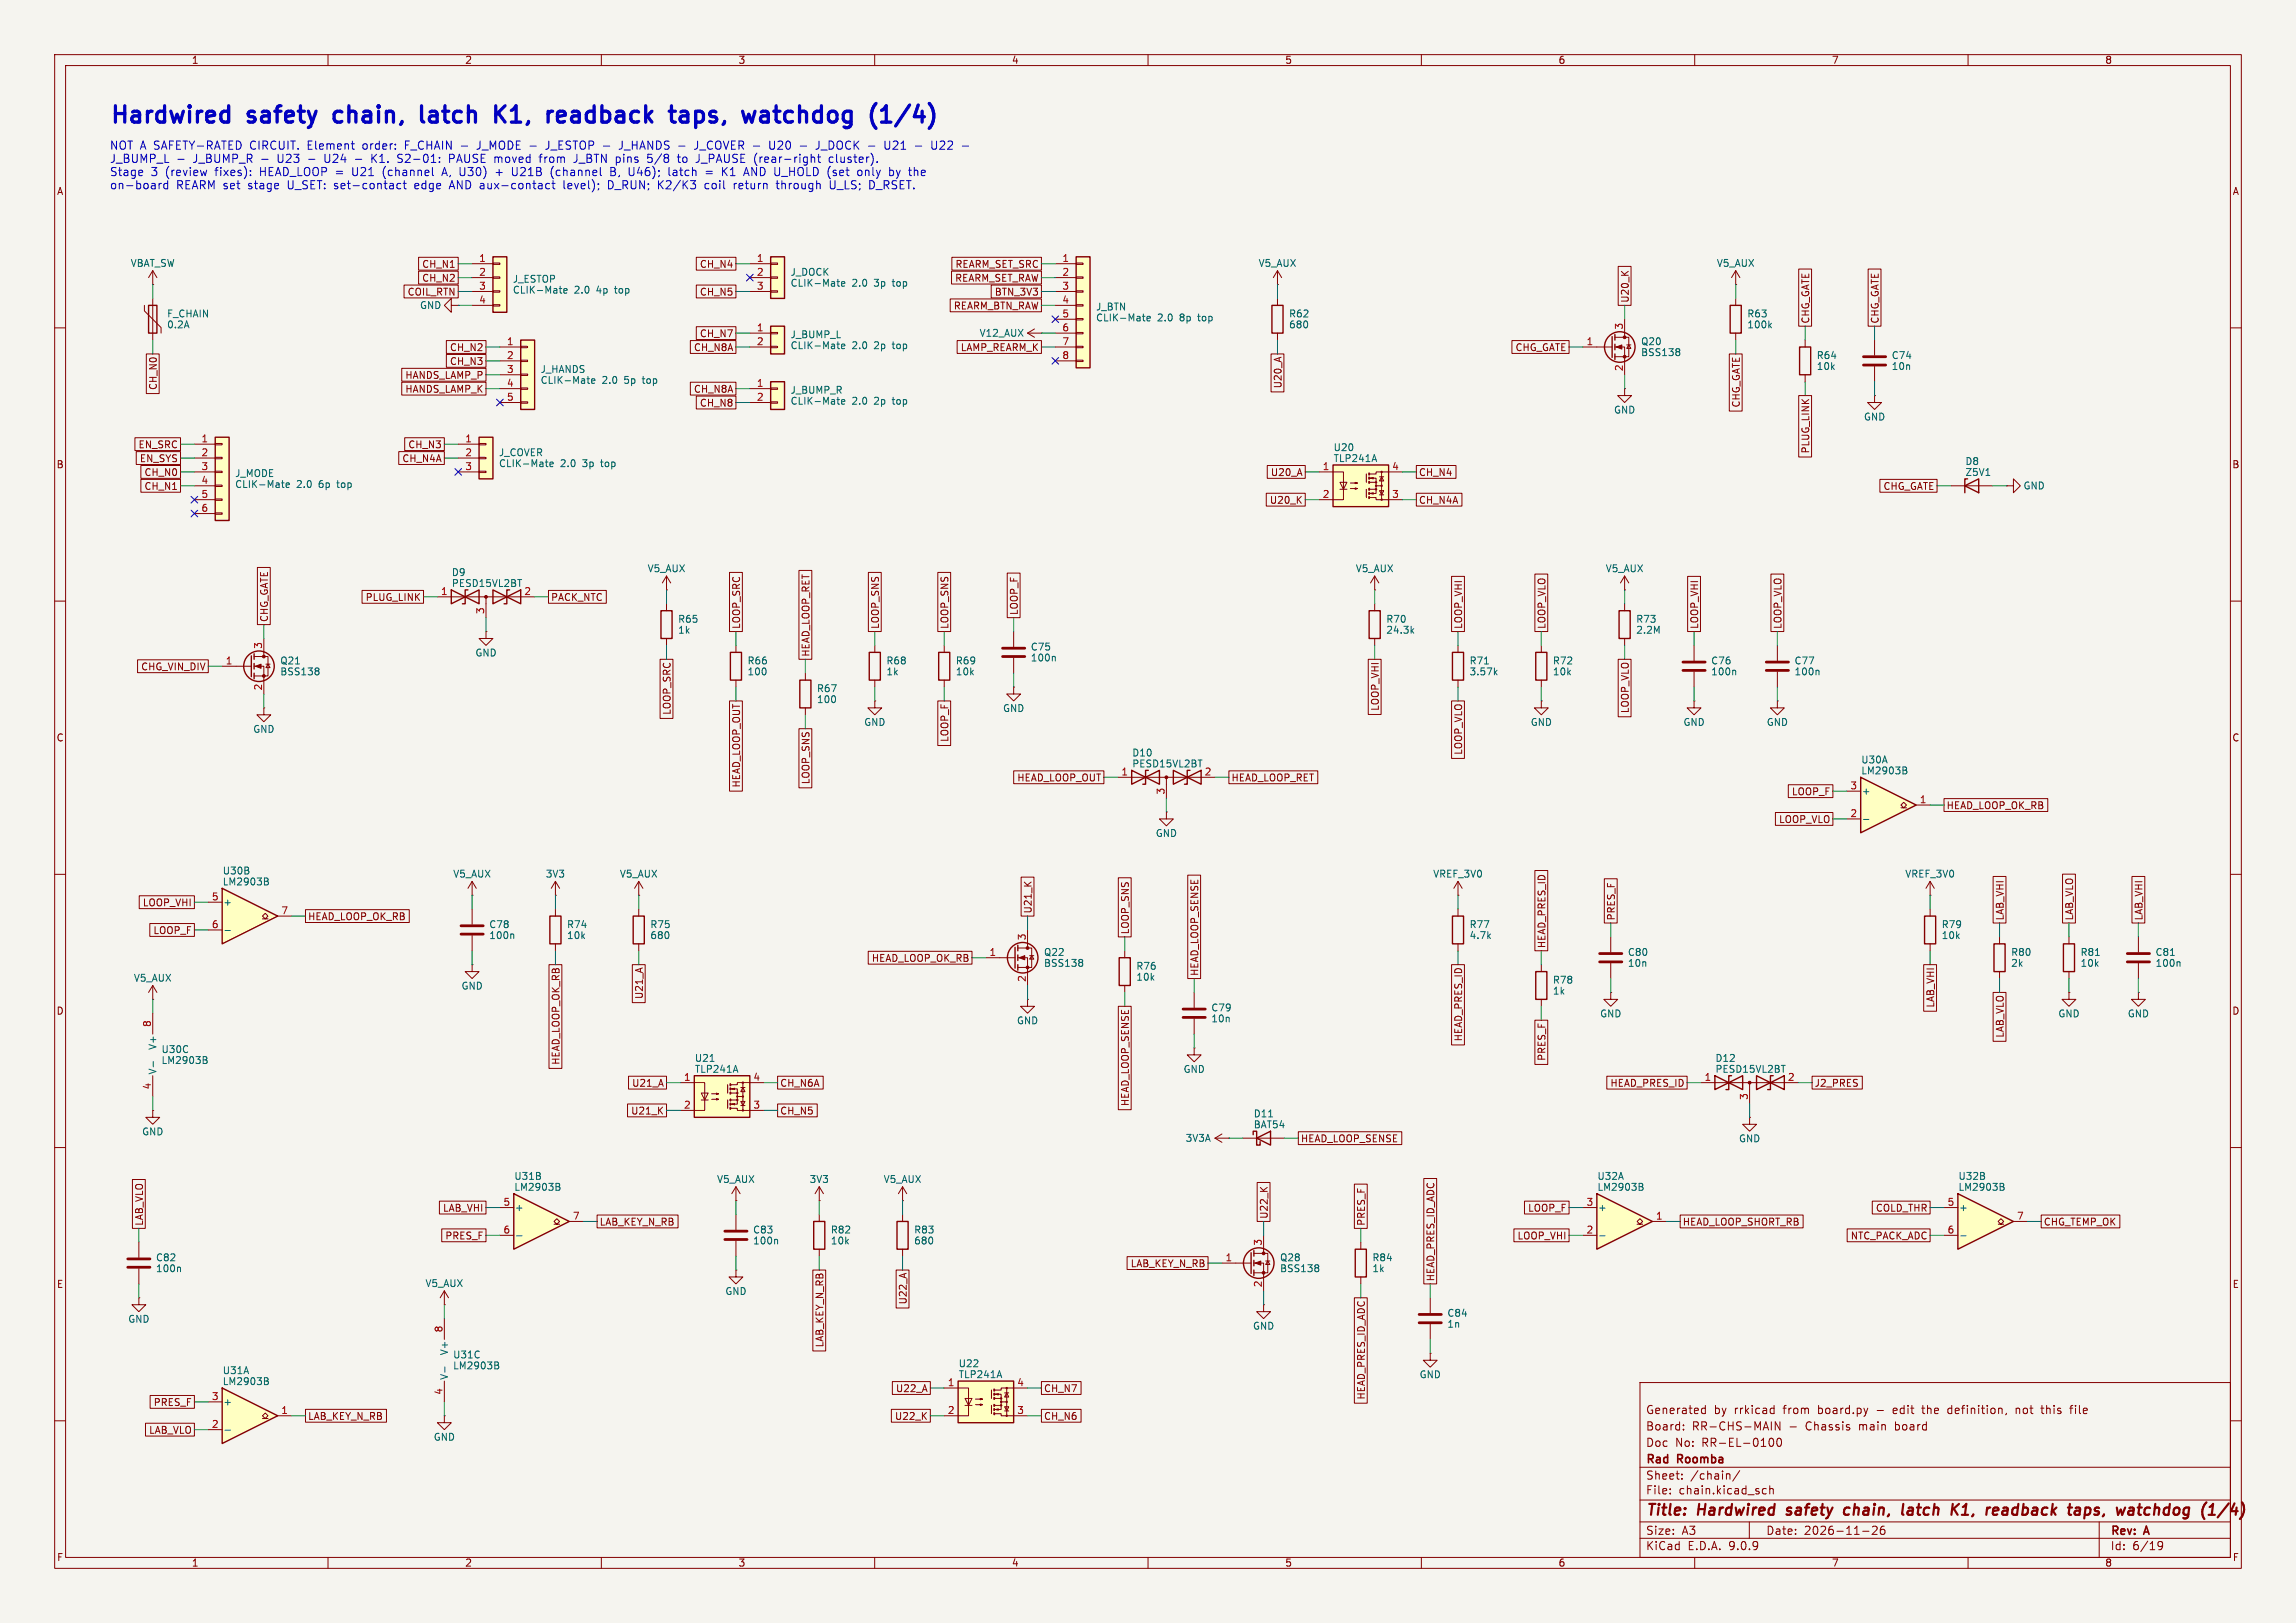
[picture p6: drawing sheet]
<svg xmlns="http://www.w3.org/2000/svg" width="420mm" height="297mm" viewBox="0 0 420 297" stroke-linecap="round" stroke-linejoin="round" font-family="sans-serif">
<defs><g id="words">
<g font-size="4.2" fill="#0000c2">
<text x="20" y="22.8">Hardwired</text>
<text x="45.6" y="22.8">safety</text>
<text x="62.5" y="22.8">chain,</text>
<text x="79.6" y="22.8">latch</text>
<text x="94.4" y="22.8">K1,</text>
<text x="105.1" y="22.8">readback</text>
<text x="128.9" y="22.8">taps,</text>
<text x="143.4" y="22.8">watchdog</text>
<text x="167.9" y="22.8">(1/4)</text>
</g>
<g font-size="2.8" fill="#840000">
<text x="301" y="277.9">Title:</text>
<text x="310.6" y="277.9">Hardwired</text>
<text x="327.7" y="277.9">safety</text>
<text x="339" y="277.9">chain,</text>
<text x="350.4" y="277.9">latch</text>
<text x="360.2" y="277.9">K1,</text>
<text x="367.4" y="277.9">readback</text>
<text x="383.3" y="277.9">taps,</text>
<text x="392.9" y="277.9">watchdog</text>
<text x="409.2" y="277.9">(1/4)</text>
</g>
<g font-size="2.1" fill="#0000c2">
<text x="20" y="27.7">NOT A SAFETY-RATED</text>
<text x="45.9" y="27.7">CIRCUIT.</text>
<text x="56.6" y="27.7">Element</text>
<text x="66.8" y="27.7">order:</text>
<text x="74.7" y="27.7">F_CHAIN -</text>
<text x="88.2" y="27.7">J_MODE -</text>
<text x="101.1" y="27.7">J_ESTOP -</text>
<text x="114.8" y="27.7">J_HANDS -</text>
<text x="128.9" y="27.7">J_COVER -</text>
<text x="142.9" y="27.7">U20</text>
<text x="148.6" y="27.7">-</text>
<text x="151.8" y="27.7">J_DOCK -</text>
<text x="164.6" y="27.7">U21</text>
<text x="170.3" y="27.7">-</text>
<text x="173.5" y="27.7">U22</text>
<text x="20" y="30.1">J_BUMP_L</text>
<text x="20" y="32.5">Stage</text>
<text x="20" y="35">on-board</text>
<text x="27.6" y="32.5">3</text>
<text x="30.3" y="32.5">(review</text>
<text x="32.2" y="35">REARM set</text>
<text x="35.4" y="30.1">J_BUMP_R</text>
<text x="39.5" y="32.5">fixes):</text>
<text x="45.5" y="35">stage</text>
<text x="47.8" y="32.5">HEAD_LOOP =</text>
<text x="47.9" y="30.1">-</text>
<text x="51.1" y="30.1">U23</text>
<text x="52.9" y="35">U_SET: set-contact</text>
<text x="56.8" y="30.1">-</text>
<text x="59.9" y="30.1">U24</text>
<text x="65" y="32.5">U21</text>
<text x="68.8" y="30.1">K1.</text>
<text x="70.7" y="32.5">(channel</text>
<text x="73.8" y="30.1">S2-01:</text>
<text x="76.4" y="35">edge</text>
<text x="81.8" y="32.5">A, U30)</text>
<text x="83" y="35">AND aux-contact</text>
<text x="83.4" y="30.1">PAUSE moved</text>
<text x="91.9" y="32.5">+</text>
<text x="95" y="32.5">U21B</text>
<text x="100.2" y="30.1">from</text>
<text x="102.2" y="32.5">(channel</text>
<text x="104.1" y="35">level);</text>
<text x="106.7" y="30.1">J_BTN pins</text>
<text x="112.4" y="35">D_RUN;</text>
<text x="113.3" y="32.5">B,</text>
<text x="116.8" y="32.5">U46);</text>
<text x="120.4" y="30.1">5/8</text>
<text x="121.7" y="35">K2/K3</text>
<text x="124.3" y="32.5">latch</text>
<text x="126.2" y="30.1">to</text>
<text x="129.7" y="30.1">J_PAUSE (rear-right</text>
<text x="130.5" y="35">coil</text>
<text x="131.2" y="32.5">=</text>
<text x="134.4" y="32.5">K1</text>
<text x="135.9" y="35">return</text>
<text x="138.6" y="32.5">AND U_HOLD (set</text>
<text x="143.9" y="35">through</text>
<text x="153.8" y="35">U_LS;</text>
<text x="154.3" y="30.1">cluster).</text>
<text x="159.8" y="32.5">only</text>
<text x="161.2" y="35">D_RSET.</text>
<text x="165.7" y="32.5">by</text>
</g>
<g font-size="2.1" fill="#840000">
<text x="301" y="262">Board:</text>
<text x="301" y="259">Generated</text>
<text x="309.5" y="262">RR-CHS-MAIN</text>
<text x="313.5" y="259">by</text>
<text x="317.3" y="259">rrkicad</text>
<text x="326.4" y="259">from</text>
<text x="327.3" y="262">-</text>
<text x="330.5" y="262">Chassis</text>
<text x="332.8" y="259">board.py</text>
<text x="340.3" y="262">main</text>
<text x="346.9" y="259">edit</text>
<text x="347.1" y="262">board</text>
<text x="352.4" y="259">the</text>
<text x="357.2" y="259">definition,</text>
<text x="369.8" y="259">not</text>
<text x="374.6" y="259">this</text>
<text x="380.1" y="259">file</text>
<text x="301" y="268.2">Rad</text>
<text x="301" y="265">Doc</text>
<text x="306.4" y="265">No:</text>
<text x="306.9" y="268.2">Roomba</text>
<text x="311.4" y="265">RR-EL-0100</text>
<text x="301" y="273.7">File:</text>
<text x="301" y="271">Sheet:</text>
<text x="307.1" y="273.7">chain.kicad_sch</text>
<text x="309.2" y="271">/chain/</text>
<text x="301" y="281.1">Size:</text>
<text x="307.6" y="281.1">A3</text>
<text x="323" y="281.1">Date:</text>
<text x="330" y="281.1">2026-11-26</text>
<text x="386" y="281.3">Rev:</text>
<text x="392.4" y="281.3">A</text>
<text x="301" y="283.9">KiCad</text>
<text x="308.7" y="283.9">E.D.A.</text>
<text x="316.3" y="283.9">9.0.9</text>
<text x="386" y="283.9">Id:</text>
<text x="390.1" y="283.9">6/19</text>
</g>
<g font-size="1.8" fill="#840000">
<text x="35" y="11.9">1</text>
<text x="85" y="11.9">2</text>
<text x="135" y="11.9">3</text>
<text x="185" y="11.9">4</text>
<text x="235" y="11.9">5</text>
<text x="285" y="11.9">6</text>
<text x="335" y="11.9">7</text>
<text x="385" y="11.9">8</text>
<text x="10.3" y="35.9">A</text>
<text x="408.3" y="35.9">A</text>
<text x="77.1" y="49.2">CH_N1</text>
<text x="77.1" y="51.8">CH_N2</text>
<text x="127.9" y="49.2">CH_N4</text>
<text x="174.6" y="51.8">REARM_SET_RAW</text>
<text x="174.7" y="49.2">REARM_SET_SRC</text>
<text x="74.5" y="54.3">COIL_RTN</text>
<text x="127.9" y="54.3">CH_N5</text>
<text x="174.4" y="56.8">REARM_BTN_RAW</text>
<text x="181.9" y="54.3">BTN_3V3</text>
<text x="298.1" y="55.5" transform="rotate(-90 298.1 55.5)">U20_K</text>
<text x="331.2" y="59.3" transform="rotate(-90 331.2 59.3)">CHG_GATE</text>
<text x="343.9" y="59.3" transform="rotate(-90 343.9 59.3)">CHG_GATE</text>
<text x="82.2" y="64.5">CH_N2</text>
<text x="126.8" y="64.5">CH_N8A</text>
<text x="127.9" y="61.9">CH_N7</text>
<text x="175.6" y="64.5">LAMP_REARM_K</text>
<text x="277.1" y="64.5">CHG_GATE</text>
<text x="28.9" y="71.5" transform="rotate(-90 28.9 71.5)">CH_N0</text>
<text x="74" y="69.5">HANDS_LAMP_P</text>
<text x="82.2" y="67">CH_N3</text>
<text x="234.6" y="71.2" transform="rotate(-90 234.6 71.2)">U20_A</text>
<text x="74" y="72.1">HANDS_LAMP_K</text>
<text x="126.8" y="72.1">CH_N8A</text>
<text x="127.9" y="74.6">CH_N8</text>
<text x="318.5" y="74.7" transform="rotate(-90 318.5 74.7)">CHG_GATE</text>
<text x="25.2" y="82.2">EN_SRC</text>
<text x="74.6" y="82.2">CH_N3</text>
<text x="331.2" y="83.1" transform="rotate(-90 331.2 83.1)">PLUG_LINK</text>
<text x="10.3" y="85.9">B</text>
<text x="25.5" y="84.8">EN_SYS</text>
<text x="26.3" y="87.3">CH_N0</text>
<text x="26.3" y="89.9">CH_N1</text>
<text x="73.5" y="84.8">CH_N4A</text>
<text x="232.4" y="87.3">U20_A</text>
<text x="259.5" y="87.3">CH_N4</text>
<text x="344.4" y="89.9">CHG_GATE</text>
<text x="408.2" y="85.9">B</text>
<text x="232.2" y="92.4">U20_K</text>
<text x="259.5" y="92.4">CH_N4A</text>
<text x="49.2" y="113.9" transform="rotate(-90 49.2 113.9)">CHG_GATE</text>
<text x="66.8" y="110.2">PLUG_LINK</text>
<text x="100.7" y="110.2">PACK_NTC</text>
<text x="186.4" y="112.6" transform="rotate(-90 186.4 112.6)">LOOP_F</text>
<text x="135.6" y="115.2" transform="rotate(-90 135.6 115.2)">LOOP_SRC</text>
<text x="161" y="115.2" transform="rotate(-90 161 115.2)">LOOP_SNS</text>
<text x="173.7" y="115.2" transform="rotate(-90 173.7 115.2)">LOOP_SNS</text>
<text x="267.7" y="115.2" transform="rotate(-90 267.7 115.2)">LOOP_VHI</text>
<text x="282.9" y="115.2" transform="rotate(-90 282.9 115.2)">LOOP_VLO</text>
<text x="310.8" y="115.2" transform="rotate(-90 310.8 115.2)">LOOP_VHI</text>
<text x="326.1" y="115.2" transform="rotate(-90 326.1 115.2)">LOOP_VLO</text>
<text x="25.7" y="122.9">CHG_VIN_DIV</text>
<text x="148.3" y="120.3" transform="rotate(-90 148.3 120.3)">HEAD_LOOP_RET</text>
<text x="122.9" y="130.9" transform="rotate(-90 122.9 130.9)">LOOP_SRC</text>
<text x="252.4" y="130.2" transform="rotate(-90 252.4 130.2)">LOOP_VHI</text>
<text x="298.1" y="130.6" transform="rotate(-90 298.1 130.6)">LOOP_VLO</text>
<text x="10.3" y="135.9">C</text>
<text x="173.7" y="135.9" transform="rotate(-90 173.7 135.9)">LOOP_F</text>
<text x="408.2" y="135.9">C</text>
<text x="148.3" y="143.6" transform="rotate(-90 148.3 143.6)">LOOP_SNS</text>
<text x="186" y="143.2">HEAD_LOOP_OUT</text>
<text x="225.2" y="143.2">HEAD_LOOP_RET</text>
<text x="267.7" y="138.2" transform="rotate(-90 267.7 138.2)">LOOP_VLO</text>
<text x="135.6" y="144.2" transform="rotate(-90 135.6 144.2)">HEAD_LOOP_OUT</text>
<text x="327.7" y="145.7">LOOP_F</text>
<text x="356" y="148.3">HEAD_LOOP_OK_RB</text>
<text x="325.3" y="150.8">LOOP_VLO</text>
<text x="26" y="166.1">LOOP_VHI</text>
<text x="188.9" y="167.3" transform="rotate(-90 188.9 167.3)">U21_K</text>
<text x="28" y="171.1">LOOP_F</text>
<text x="56.3" y="168.6">HEAD_LOOP_OK_RB</text>
<text x="206.7" y="171.1" transform="rotate(-90 206.7 171.1)">LOOP_SNS</text>
<text x="282.9" y="173.6" transform="rotate(-90 282.9 173.6)">HEAD_PRES_ID</text>
<text x="295.6" y="168.5" transform="rotate(-90 295.6 168.5)">PRES_F</text>
<text x="366.7" y="168.5" transform="rotate(-90 366.7 168.5)">LAB_VHI</text>
<text x="379.4" y="168.5" transform="rotate(-90 379.4 168.5)">LAB_VLO</text>
<text x="392.1" y="168.5" transform="rotate(-90 392.1 168.5)">LAB_VHI</text>
<text x="159.4" y="176.2">HEAD_LOOP_OK_RB</text>
<text x="219.4" y="178.7" transform="rotate(-90 219.4 178.7)">HEAD_LOOP_SENSE</text>
<text x="10.3" y="185.9">D</text>
<text x="117.8" y="182.9" transform="rotate(-90 117.8 182.9)">U21_A</text>
<text x="354" y="184.5" transform="rotate(-90 354 184.5)">LAB_VHI</text>
<text x="408.2" y="185.9">D</text>
<text x="267.7" y="190.7" transform="rotate(-90 267.7 190.7)">HEAD_PRES_ID</text>
<text x="366.7" y="190" transform="rotate(-90 366.7 190)">LAB_VLO</text>
<text x="102.6" y="195" transform="rotate(-90 102.6 195)">HEAD_LOOP_OK_RB</text>
<text x="282.9" y="194.2" transform="rotate(-90 282.9 194.2)">PRES_F</text>
<text x="115.5" y="199.1">U21_A</text>
<text x="142.6" y="199.1">CH_N6A</text>
<text x="206.7" y="202.5" transform="rotate(-90 206.7 202.5)">HEAD_LOOP_SENSE</text>
<text x="294.5" y="199.1">HEAD_PRES_ID</text>
<text x="331.9" y="199.1">J2_PRES</text>
<text x="115.3" y="204.2">U21_K</text>
<text x="142.6" y="204.2">CH_N5</text>
<text x="237.9" y="209.2">HEAD_LOOP_SENSE</text>
<text x="80.9" y="221.9">LAB_VHI</text>
<text x="279.4" y="221.9">LOOP_F</text>
<text x="343" y="221.9">COLD_THR</text>
<text x="26.4" y="224.4" transform="rotate(-90 26.4 224.4)">LAB_VLO</text>
<text x="81.4" y="227">PRES_F</text>
<text x="109.6" y="224.5">LAB_KEY_N_RB</text>
<text x="232.1" y="223.1" transform="rotate(-90 232.1 223.1)">U22_K</text>
<text x="249.9" y="224.4" transform="rotate(-90 249.9 224.4)">PRES_F</text>
<text x="277.5" y="227">LOOP_VHI</text>
<text x="307.7" y="224.5">HEAD_LOOP_SHORT_RB</text>
<text x="338.4" y="227">NTC_PACK_ADC</text>
<text x="373.8" y="224.5">CHG_TEMP_OK</text>
<text x="206.7" y="232.1">LAB_KEY_N_RB</text>
<text x="10.3" y="235.9">E</text>
<text x="166.1" y="238.8" transform="rotate(-90 166.1 238.8)">U22_A</text>
<text x="262.6" y="234.6" transform="rotate(-90 262.6 234.6)">HEAD_PRES_ID_ADC</text>
<text x="408.3" y="235.9">E</text>
<text x="150.8" y="246.7" transform="rotate(-90 150.8 246.7)">LAB_KEY_N_RB</text>
<text x="28" y="257.5">PRES_F</text>
<text x="163.8" y="255">U22_A</text>
<text x="190.9" y="255">CH_N7</text>
<text x="249.9" y="256.2" transform="rotate(-90 249.9 256.2)">HEAD_PRES_ID_ADC</text>
<text x="27.2" y="262.6">LAB_VLO</text>
<text x="56.3" y="260">LAB_KEY_N_RB</text>
<text x="163.6" y="260">U22_K</text>
<text x="190.9" y="260">CH_N6</text>
<text x="10.3" y="285.9">F</text>
<text x="35" y="286.9">1</text>
<text x="85" y="286.9">2</text>
<text x="135" y="286.9">3</text>
<text x="185" y="286.9">4</text>
<text x="235" y="286.9">5</text>
<text x="285" y="286.9">6</text>
<text x="335" y="286.9">7</text>
<text x="385" y="286.9">8</text>
<text x="408.3" y="285.9">F</text>
</g>
<g font-size="1.8" fill="#006464">
<text x="23.8" y="49">VBAT_SW</text>
<text x="93.7" y="51.9">J_ESTOP</text>
<text x="93.7" y="53.9">CLIK-Mate</text>
<text x="105.1" y="53.9">2.0</text>
<text x="109.2" y="53.9">4p</text>
<text x="112.8" y="53.9">top</text>
<text x="144.5" y="50.7">J_DOCK</text>
<text x="144.5" y="52.7">CLIK-Mate</text>
<text x="155.9" y="52.7">2.0</text>
<text x="160" y="52.7">3p</text>
<text x="163.6" y="52.7">top</text>
<text x="230.1" y="49">V5_AUX</text>
<text x="314" y="49">V5_AUX</text>
<text x="30.5" y="58.3">F_CHAIN</text>
<text x="76.7" y="56.7">GND</text>
<text x="200.4" y="57">J_BTN</text>
<text x="200.4" y="59">CLIK-Mate</text>
<text x="211.7" y="59">2.0</text>
<text x="215.9" y="59">8p</text>
<text x="219.5" y="59">top</text>
<text x="235.7" y="58.3">R62</text>
<text x="319.5" y="58.3">R63</text>
<text x="30.5" y="60.3">0.2A</text>
<text x="144.5" y="62.1">J_BUMP_L</text>
<text x="144.5" y="64.1">CLIK-Mate</text>
<text x="155.9" y="64.1">2.0</text>
<text x="160" y="64.1">2p</text>
<text x="163.6" y="64.1">top</text>
<text x="179.1" y="61.8">V12_AUX</text>
<text x="235.7" y="60.3">680</text>
<text x="300.1" y="63.4">Q20</text>
<text x="300.1" y="65.4">BSS138</text>
<text x="319.5" y="60.3">100k</text>
<text x="332.2" y="65.9">R64</text>
<text x="345.9" y="65.9">C74</text>
<text x="98.8" y="68.4">J_HANDS</text>
<text x="98.8" y="70.4">CLIK-Mate</text>
<text x="110.1" y="70.4">2.0</text>
<text x="114.3" y="70.4">5p</text>
<text x="117.9" y="70.4">top</text>
<text x="332.2" y="67.9">10k</text>
<text x="345.9" y="67.9">10n</text>
<text x="144.5" y="72.3">J_BUMP_R</text>
<text x="144.5" y="74.3">CLIK-Mate</text>
<text x="155.9" y="74.3">2.0</text>
<text x="160" y="74.3">2p</text>
<text x="163.6" y="74.3">top</text>
<text x="295.1" y="75.9">GND</text>
<text x="340.9" y="77.2">GND</text>
<text x="91.2" y="83.7">J_COVER</text>
<text x="243.8" y="82.8">U20</text>
<text x="42.9" y="87.5">J_MODE</text>
<text x="42.9" y="89.5">CLIK-Mate</text>
<text x="54.3" y="89.5">2.0</text>
<text x="58.4" y="89.5">6p</text>
<text x="62" y="89.5">top</text>
<text x="91.2" y="85.7">CLIK-Mate</text>
<text x="102.5" y="85.7">2.0</text>
<text x="106.7" y="85.7">3p</text>
<text x="110.2" y="85.7">top</text>
<text x="243.8" y="84.8">TLP241A</text>
<text x="359.4" y="85.3">D8</text>
<text x="359.4" y="87.3">Z5V1</text>
<text x="370" y="89.8">GND</text>
<text x="82.6" y="105.6">D9</text>
<text x="82.6" y="107.6">PESD15VL2BT</text>
<text x="118.4" y="104.9">V5_AUX</text>
<text x="247.9" y="104.9">V5_AUX</text>
<text x="293.6" y="104.9">V5_AUX</text>
<text x="123.9" y="114.2">R65</text>
<text x="123.9" y="116.2">1k</text>
<text x="188.5" y="119.2">C75</text>
<text x="253.5" y="114.2">R70</text>
<text x="253.5" y="116.2">24.3k</text>
<text x="299.2" y="114.2">R73</text>
<text x="299.2" y="116.2">2.2M</text>
<text x="51.2" y="121.8">Q21</text>
<text x="51.2" y="123.8">BSS138</text>
<text x="86.9" y="120.3">GND</text>
<text x="136.6" y="123.8">100</text>
<text x="136.6" y="121.8">R66</text>
<text x="162" y="121.8">R68</text>
<text x="162" y="123.8">1k</text>
<text x="174.7" y="123.8">10k</text>
<text x="174.7" y="121.8">R69</text>
<text x="188.5" y="121.2">100n</text>
<text x="268.7" y="121.8">R71</text>
<text x="268.7" y="123.8">3.57k</text>
<text x="284" y="123.8">10k</text>
<text x="284" y="121.8">R72</text>
<text x="312.9" y="123.8">100n</text>
<text x="312.9" y="121.8">C76</text>
<text x="328.2" y="123.8">100n</text>
<text x="328.2" y="121.8">C77</text>
<text x="149.3" y="128.9">100</text>
<text x="149.3" y="126.9">R67</text>
<text x="183.4" y="130.5">GND</text>
<text x="46.2" y="134.3">GND</text>
<text x="158" y="133">GND</text>
<text x="279.9" y="133">GND</text>
<text x="307.8" y="133">GND</text>
<text x="323.1" y="133">GND</text>
<text x="207" y="140.6">PESD15VL2BT</text>
<text x="207" y="138.6">D10</text>
<text x="340.4" y="139.9">U30A</text>
<text x="340.4" y="141.9">LM2903B</text>
<text x="340.5" y="145.6">+</text>
<text x="211.3" y="153.4">GND</text>
<text x="40.6" y="160.2">U30B</text>
<text x="82.8" y="160.8">V5_AUX</text>
<text x="99.7" y="160.8">3V3</text>
<text x="113.3" y="160.8">V5_AUX</text>
<text x="262.1" y="160.8">VREF_3V0</text>
<text x="348.4" y="160.8">VREF_3V0</text>
<text x="40.6" y="162.2">LM2903B</text>
<text x="40.8" y="166">+</text>
<text x="89.4" y="172">100n</text>
<text x="89.4" y="170">C78</text>
<text x="103.6" y="172">10k</text>
<text x="103.6" y="170">R74</text>
<text x="118.9" y="172">680</text>
<text x="118.9" y="170">R75</text>
<text x="268.7" y="172">4.7k</text>
<text x="268.7" y="170">R77</text>
<text x="355.1" y="172">10k</text>
<text x="355.1" y="170">R79</text>
<text x="24.4" y="179.8">V5_AUX</text>
<text x="190.9" y="175.1">Q22</text>
<text x="190.9" y="177.1">BSS138</text>
<text x="207.8" y="179.7">10k</text>
<text x="207.8" y="177.7">R76</text>
<text x="297.7" y="175.1">C80</text>
<text x="297.7" y="177.1">10n</text>
<text x="367.8" y="175.1">R80</text>
<text x="367.8" y="177.1">2k</text>
<text x="380.5" y="177.1">10k</text>
<text x="380.5" y="175.1">R81</text>
<text x="394.2" y="177.1">100n</text>
<text x="394.2" y="175.1">C81</text>
<text x="84.3" y="181.3">GND</text>
<text x="221.5" y="185.3">C79</text>
<text x="284" y="180.2">R78</text>
<text x="284" y="182.2">1k</text>
<text x="185.9" y="187.6">GND</text>
<text x="221.5" y="187.3">10n</text>
<text x="292.6" y="186.4">GND</text>
<text x="376.4" y="186.4">GND</text>
<text x="389.1" y="186.4">GND</text>
<text x="28.8" y="196.7" transform="rotate(-90 28.8 196.7)">V-</text>
<text x="28.8" y="192.2" transform="rotate(-90 28.8 192.2)">V+</text>
<text x="29.4" y="192.9">U30C</text>
<text x="29.4" y="194.9">LM2903B</text>
<text x="127" y="194.5">U21</text>
<text x="127" y="196.5">TLP241A</text>
<text x="216.4" y="196.5">GND</text>
<text x="313.7" y="196.5">PESD15VL2BT</text>
<text x="313.7" y="194.5">D12</text>
<text x="25.9" y="208">GND</text>
<text x="216.8" y="209.1">3V3A</text>
<text x="229.2" y="204.7">D11</text>
<text x="229.2" y="206.7">BAT54</text>
<text x="318" y="209.2">GND</text>
<text x="94" y="216.1">U31B</text>
<text x="94" y="218.1">LM2903B</text>
<text x="94.1" y="221.8">+</text>
<text x="131.1" y="216.7">V5_AUX</text>
<text x="148" y="216.7">3V3</text>
<text x="161.6" y="216.7">V5_AUX</text>
<text x="292.1" y="216.1">U32A</text>
<text x="292.1" y="218.1">LM2903B</text>
<text x="292.2" y="221.8">+</text>
<text x="358.1" y="216.1">U32B</text>
<text x="358.1" y="218.1">LM2903B</text>
<text x="358.3" y="221.8">+</text>
<text x="137.7" y="227.9">100n</text>
<text x="137.7" y="225.9">C83</text>
<text x="151.9" y="227.9">10k</text>
<text x="151.9" y="225.9">R82</text>
<text x="167.1" y="227.9">680</text>
<text x="167.1" y="225.9">R83</text>
<text x="28.4" y="233">100n</text>
<text x="28.4" y="231">C82</text>
<text x="234.1" y="231">Q28</text>
<text x="234.1" y="233">BSS138</text>
<text x="250.9" y="231">R84</text>
<text x="250.9" y="233">1k</text>
<text x="77.7" y="235.7">V5_AUX</text>
<text x="132.6" y="237.2">GND</text>
<text x="23.4" y="242.3">GND</text>
<text x="229.1" y="243.5">GND</text>
<text x="264.7" y="243.2">1n</text>
<text x="264.7" y="241.2">C84</text>
<text x="40.6" y="251.7">U31A</text>
<text x="82.1" y="248.1" transform="rotate(-90 82.1 248.1)">V+</text>
<text x="82.8" y="248.8">U31C</text>
<text x="82.8" y="250.8">LM2903B</text>
<text x="175.3" y="250.4">U22</text>
<text x="40.6" y="253.7">LM2903B</text>
<text x="40.8" y="257.4">+</text>
<text x="82.1" y="252.6" transform="rotate(-90 82.1 252.6)">V-</text>
<text x="175.3" y="252.4">TLP241A</text>
<text x="259.6" y="252.4">GND</text>
<text x="79.2" y="263.8">GND</text>
</g>
<g font-size="1.8" fill="#a90000">
<text x="87.6" y="48">1</text>
<text x="87.6" y="50.5">2</text>
<text x="87.6" y="53.1">3</text>
<text x="138.4" y="48">1</text>
<text x="138.4" y="50.5">2</text>
<text x="138.4" y="53.1">3</text>
<text x="194.2" y="48">1</text>
<text x="194.2" y="50.5">2</text>
<text x="194.2" y="53.1">3</text>
<text x="87.6" y="55.6">4</text>
<text x="194.2" y="55.6">4</text>
<text x="194.2" y="58.2">5</text>
<text x="92.6" y="63.2">1</text>
<text x="92.6" y="65.8">2</text>
<text x="138.4" y="60.7">1</text>
<text x="138.4" y="63.2">2</text>
<text x="194.2" y="60.7">6</text>
<text x="194.2" y="63.2">7</text>
<text x="194.2" y="65.8">8</text>
<text x="290.1" y="63.2">1</text>
<text x="296.9" y="60.4" transform="rotate(-90 296.9 60.4)">3</text>
<text x="92.6" y="68.3">3</text>
<text x="92.6" y="70.9">4</text>
<text x="138.4" y="70.9">1</text>
<text x="296.9" y="68" transform="rotate(-90 296.9 68)">2</text>
<text x="92.6" y="73.4">5</text>
<text x="138.4" y="73.4">2</text>
<text x="36.8" y="81">1</text>
<text x="36.8" y="83.6">2</text>
<text x="85" y="81">1</text>
<text x="85" y="83.6">2</text>
<text x="36.8" y="86.1">3</text>
<text x="36.8" y="88.6">4</text>
<text x="85" y="86.1">3</text>
<text x="241.9" y="86.1">1</text>
<text x="254.6" y="86.1">4</text>
<text x="36.8" y="91.2">5</text>
<text x="36.8" y="93.7">6</text>
<text x="241.9" y="91.2">2</text>
<text x="254.6" y="91.2">3</text>
<text x="80.6" y="109">1</text>
<text x="88.6" y="112.5" transform="rotate(-90 88.6 112.5)">3</text>
<text x="95.8" y="109">2</text>
<text x="48" y="118.8" transform="rotate(-90 48 118.8)">3</text>
<text x="41.2" y="121.7">1</text>
<text x="48" y="126.4" transform="rotate(-90 48 126.4)">2</text>
<text x="205" y="142">1</text>
<text x="220.3" y="142">2</text>
<text x="213.1" y="145.5" transform="rotate(-90 213.1 145.5)">3</text>
<text x="338.4" y="144.5">3</text>
<text x="338.4" y="149.6">2</text>
<text x="351.1" y="147.1">1</text>
<text x="38.7" y="164.8">5</text>
<text x="51.4" y="167.4">7</text>
<text x="38.7" y="169.9">6</text>
<text x="187.7" y="172.2" transform="rotate(-90 187.7 172.2)">3</text>
<text x="180.9" y="175">1</text>
<text x="187.7" y="179.8" transform="rotate(-90 187.7 179.8)">2</text>
<text x="27.7" y="188" transform="rotate(-90 27.7 188)">8</text>
<text x="125" y="197.9">1</text>
<text x="137.7" y="197.9">4</text>
<text x="311.7" y="197.9">1</text>
<text x="327" y="197.9">2</text>
<text x="27.7" y="199.5" transform="rotate(-90 27.7 199.5)">4</text>
<text x="125" y="202.9">2</text>
<text x="137.7" y="202.9">3</text>
<text x="319.8" y="201.4" transform="rotate(-90 319.8 201.4)">3</text>
<text x="92" y="220.7">5</text>
<text x="290.1" y="220.7">3</text>
<text x="356.2" y="220.7">5</text>
<text x="92" y="225.8">6</text>
<text x="104.7" y="223.3">7</text>
<text x="290.1" y="225.8">2</text>
<text x="302.8" y="223.3">1</text>
<text x="356.2" y="225.8">6</text>
<text x="368.9" y="223.3">7</text>
<text x="224.1" y="230.9">1</text>
<text x="230.9" y="228" transform="rotate(-90 230.9 228)">3</text>
<text x="230.9" y="235.7" transform="rotate(-90 230.9 235.7)">2</text>
<text x="81" y="243.9" transform="rotate(-90 81 243.9)">8</text>
<text x="38.7" y="256.3">3</text>
<text x="81" y="255.3" transform="rotate(-90 81 255.3)">4</text>
<text x="173.3" y="253.7">1</text>
<text x="186" y="253.7">4</text>
<text x="38.7" y="261.4">2</text>
<text x="51.4" y="258.8">1</text>
<text x="173.3" y="258.8">2</text>
<text x="186" y="258.8">3</text>
</g>
</g></defs>
<path d="M0 0h420v297h-420z" fill="#f5f4ef" stroke="#f5f4ef" stroke-width=".18"/>
<g fill="none" stroke="#840000" stroke-width=".18">
<path d="M10 10h400v277h-400zM12 12h396v273h-396zM60 10v2M110 10v2M160 10v2M210 10v2M260 10v2M310 10v2M360 10v2M10 60h2M408 60h2M10 110h2"/>
<path d="M160 118.1v1.3M172.7 118.1v1.3M185.4 115.6v2.8M251.5 108h.1M251.5 105.4l-.8 1.3M251.5 105.4l.7 1.3M251.5 105.4v2.6M408 110h2M147.3 123.2v1.3M147.3 129.5v1.3M160 128.3v1.2h1.3l-1.3 1.3-1.3-1.3h1.3M160 128.3h.1"/>
<path d="M160 124.5v1.2M172.7 124.5v1.2M185.4 125.7v1.3h1.3l-1.3 1.3-1.3-1.3h1.3M185.4 125.7h.1M185.4 120.4v2.8M10 160h2M408 160h2M180.3 175.3h5.4M186.2 173.5h2.5v3.5h-2.5M186.2 175.3h1.8v5M188 170.2v3.3M188.3 174.9h.8"/>
<path d="M188.7 174.9l.4 .6h-.8zM10 210h2M408 210h2M134.6 232.4v1.3h1.3l-1.3 1.2-1.3-1.2h1.3M134.6 232.4h.1M134.6 222.2v2.8M134.6 227.1v2.8M300 253h108v32h-108zM311.4 258.6h.5M311.4 257.8h.5M311.9 257.2v1.5M324.1 257.7l.4 .1"/>
<path d="M324.5 258.6l-.4 .1M324.5 257.2v1.5M343.4 258.1h1.1M351.5 257.7h.6M356.6 257.7l-.3 .3v.4l.3 .3M367 258.6l-.1 .3M368.8 257.7v1M369.2 257.7l-.4 .1M373.3 257.7h.6M373.5 257.2v1.3l.4 .2M378.6 257.7h.6M379.2 257.2l-.4 .2v1.3"/>
<path d="M10 260h2M300 278.5h108M300 274.5h108M300 268.5h108M305.5 273.2v.2M305.5 272.5v.1M307.7 270.5v.2M307.7 269.8v.1M307.9 261.5v.2M307.9 260.8v.1M316 269.7h.2l.2 .2v.8M318.2 269.1l-1.3 1.9"/>
<path d="M320 278.5v3M322.5 273.3h.6M322.5 272.5h.6M323.6 263.8l.1-.5 .2-.1a.8 .8 0 0 1 .6 .7 .8 .8 0 0 1-.6 .8l-.2-.2-.1-.4M323.7 272.5l.2-.1 .4 .1 .1 .9M323.7 271.9v1.5M325.2 263.3l.2-.1a.8 .8 0 0 1 .5 .7 .8 .8 0 0 1-.5 .8l-.2-.2-.2-.4zM325.6 260.2v1.5l-.9-1.5v1.5M342.7 279.3l-.2 .1M343.1 279.3l.3 .3-.1 .3-.9 .9h1M344.4 279.3l-.2 .1a1.01 1.01 0 0 0 0 1.4l.5-.2 .1-.5-.3-.2h-.4l-.2 .2M384 278.5v6.5"/>
<path d="M408 260h2M60 285v2M110 285v2M160 285v2M210 285v2M260 285v2M300 281.5h108M310 285v2M340.7 280.2h1.2M360 285v2M394.7 282.4l.3-.3 .5 .1a.99 .99 0 0 1-.3 1.4h-.3M394.7 282.7l.3 .3h.3l.3-.3"/>
</g>
<g fill="none" stroke="#840000" stroke-width=".4">
<path d="M326.8 277.1l.2 .1M327 276l-.1 .3 .1 .1M338.3 276a.66 .66 0 0 0-.9 .3l-.1 .5 .1 .3 .2 .1 .6-.1M348.2 275.2l-.3 1.7 .3 .3M349.7 275.9l-.6 .1M349.7 276.4h-.5a.4 .4 0 0 0-.3 .4 .4 .4 0 0 0 .2 .4h.5M357.4 276.1l.7 1.1M358.3 275.2l-1.2 1.1M358.9 277.2h1.1M359 275.8l.7-.6-.3 2M365.3 275.9l.2 .1v.3l-.9 .2M366.6 275.9l-.2 .1"/>
<path d="M367 276.4h-.4a.4 .4 0 0 0-.4 .4 .4 .4 0 0 0 .3 .4h.5M381.5 276l.2-.1 .6 .1 .1 .3-.1 .5a.66 .66 0 0 1-1 .3M381.5 275.9l-.2 2M391 275.9h.8M391.4 275.2l-.2 1.7 .1 .2 .3 .1M392.3 276.3v.7M403.6 274.9l-.1 .1M407.7 275.1l-2 2.6M408.7 275.1l-.6 1.4h1.2"/>
</g>
<path d="M183.4 118.6h4.1M183.4 120.1h4.1M132.6 225.3h4.1M132.6 226.8h4.1" fill="none" stroke="#840000" stroke-width=".51"/>
<path d="M192.9 120.1l.1 .2v.7M197.8 175.6l.3 .2-.3 .3 .3 .3v.2l-.3 .2M142.1 226.8l.1 .2v.6" fill="none" stroke="#006464" stroke-width=".18"/>
<g fill="none" stroke="#840000" stroke-width=".25">
<path d="M159 119.4h2v5.1h-2zM171.7 119.4h2v5.1h-2zM146.3 124.5h2v5h-2zM185.7 173.4v3.8M186.2 173v1M186.2 174.8v1M186.2 176.5v1"/>
<circle cx="187.1" cy="175.3" r="2.79"/>
</g>
<g fill="#840000" stroke="#840000" stroke-width=".18">
<path d="M186.4 175.3l1.1-.4v.7z"/>
<circle cx="188" cy="173.5" r=".25"/>
<circle cx="188" cy="177" r=".25"/>
</g>
<path d="M243.8 85.1h10.2v7.6h-10.2z" fill="#ffffc2"/>
<path d="M243.8 85.1h10.2v7.6h-10.2zM250.4 111.8h2.1v5h-2.1z" fill="none" stroke="#840000" stroke-width=".25"/>
<g fill="none" stroke="#840000" stroke-width=".18">
<path d="M233.7 52.1h.1M233.7 49.5l-.8 1.3M233.7 49.5l.7 1.3M233.7 49.5v2.6M241.3 86.4h4.4v5h-4.4M245.1 88.3h1.3l-.7 1.2zM245.1 89.5h1.3M247 88.4h1.3l-.4 .1v-.2l.4 .1M247 89.4h1.3l-.4 .1v-.2l.4 .1M250.6 87.5h1.1v.8M250.6 88.3h1.1v1.2h-1.1M250.6 91.1h1.1v.3h4.8"/>
<path d="M250.7 87.5l.5-.1v.2zM250.7 90.3l.5-.1v.2zM251.7 89.5v.8h-1.1M251.7 88.9h1M252.3 89.8h.8l-.4 .8zM252.3 87.2h.8M252.3 90.6h.8M252.7 87.2l.4 .8h-.8zM252.7 86.4v5M256.5 86.4h-4.8v.3h-1.1M251.5 110.5v1.3M251.5 116.8v1.3"/>
<path d="M134.6 219.7h.1M134.6 217.2l-.7 1.2M134.6 217.2l.8 1.2M134.6 217.2v2.5"/>
<circle cx="251.7" cy="88.3" r=".13"/>
<circle cx="251.7" cy="88.9" r=".13"/>
<circle cx="251.7" cy="89.5" r=".13"/>
<circle cx="252.7" cy="88.9" r=".13"/>
<circle cx="252.7" cy="86.4" r=".13"/>
<circle cx="252.7" cy="91.4" r=".13"/>
</g>
<path d="M249.9 86.7v1.6M249.9 89.5v1.6" fill="none" stroke="#840000" stroke-width=".2"/>
<path d="M250.4 86.6v.3M250.4 87.4v.2M250.4 88.1v.3M250.4 90.2v.2M250.4 90.9v.3M250.4 89.4v.3" fill="none" stroke="#840000" stroke-width=".36"/>
<path d="M258.2 115.4l.4 .5M258.6 115l-.5 .5" fill="none" stroke="#006464" stroke-width=".18"/>
<path d="M196.8 47h2.6v20.3h-2.6z" fill="#ffffc2"/>
<path d="M196.8 47h2.6v20.3h-2.6zM232.7 55.9h2v5.1h-2zM265.7 119.4h2v5.1h-2zM280.9 119.4h2.1v5.1h-2.1zM296.2 111.8h2v5h-2z" fill="none" stroke="#840000" stroke-width=".25"/>
<g fill="none" stroke="#840000" stroke-width=".18">
<path d="M27.9 52.1h.1M27.9 49.5l-.7 1.3M27.9 49.5l.8 1.3M27.9 49.5v2.6M193 48.3h3.8M193 50.8h3.8M193 53.3h3.8M193 55.9h3.8M193 58.4h3.8M196.8 48.1h1.3v.3h-1.3zM196.8 50.7h1.3v.2h-1.3zM196.8 53.2h1.3v.3h-1.3z"/>
<path d="M196.8 55.8h1.3v.2h-1.3zM196.8 58.3h1.3v.2h-1.3zM233.7 54.6v1.3M193 61h3.8M193 63.5h3.8M193 66h3.8M196.8 60.8h1.3v.3h-1.3zM196.8 63.4h1.3v.2h-1.3zM196.8 65.9h1.3v.3h-1.3zM233.7 61v1.2M342.9 62.2v2.8M342.9 67.1v2.8"/>
<path d="M367 88.9h1.3v-1.3l1.3 1.3-1.3 1.3v-1.3M367 88.9h.1M266.7 118.1v1.3M281.9 118.1v1.3M297.2 108h.1M297.2 105.4v2.6M297.2 110.5v1.3M297.2 116.8v1.3M297.2 105.4l-.8 1.3M297.2 105.4l.7 1.3M266.7 124.5v1.2M281.9 124.5v1.2"/>
<path d="M86.4 176.5v1.3h1.2l-1.2 1.3-1.3-1.3h1.3M86.4 176.5h.1M25.4 237.5v1.3h1.3l-1.3 1.2-1.3-1.2h1.3M25.4 237.5h.1M25.4 227.3v2.8M25.4 232.2v2.7"/>
</g>
<path d="M209 57.9h.5M209.3 58.7h.2M209.8 58.3l.6-.1v-.3h-.4l-.2 .2 .1 .6h.5M271.5 121.5h.8M273.5 123l.3 .5M273.8 122.7l-.4 .4M32.8 231.9l.2 .2v.6" fill="none" stroke="#006464" stroke-width=".18"/>
<path d="M340.9 65.3h4M340.9 66.8h4M23.4 230.4h4M23.4 231.9h4" fill="none" stroke="#840000" stroke-width=".51"/>
<path d="M40.6 254l10.2 5.1-10.2 5.1z" fill="#ffffc2"/>
<path d="M27.2 55.9h1.5v5.1h-1.5zM359.4 88.9l2.5-1.3v2.6zM359.9 87.6h-.5v2.6M40.6 254l10.2 5.1-10.2 5.1z" fill="none" stroke="#840000" stroke-width=".25"/>
<g fill="none" stroke="#840000" stroke-width=".18">
<path d="M26.4 55.9v1l3.1 3v1.1M27.9 54.6v7.6M82.5 55.9v-1.3l-1.2 1.3 1.2 1.3v-1.3h1.3M83.8 55.9h.1M356.9 88.9h7.6M86.4 163.8h.1M86.4 161.3l-.8 1.3M86.4 161.3l.7 1.3M86.4 161.3v2.5M86.4 166.4v2.8M86.4 171.2v2.8M27.9 182.9h.1"/>
<path d="M27.9 180.3l-.7 1.3M27.9 180.3l.8 1.3M27.9 180.3v2.6M27.9 185.4v3.8M27.9 196.9v3.8M27.9 203.2v1.3h1.3l-1.3 1.2-1.2-1.2h1.2M27.9 203.2h.1M38.1 256.5h2.5M48 259.6h.5l-.5-.5 .5-.5 .5 .5-.5 .5h.5M50.8 259.1h2.5M38.1 261.6h2.5"/>
</g>
<path d="M363.3 87h.7M93.8 170.9l.2 .2v.7M28 194.3v.9M37.2 193.3l.6 .2v.2l-.2 .3M37.2 194h.4M37.6 194l.3 .2-.1 .3-.6 .1M48.4 252.1l.6 .1v.3l-.2 .2M48.4 252.7h.4M48.8 252.7l.3 .3-.1 .3-.6 .1M41.2 261.7h.9" fill="none" stroke="#006464" stroke-width=".18"/>
<path d="M84.3 169.4h4.1M84.3 170.9h4.1" fill="none" stroke="#840000" stroke-width=".51"/>
<path d="M87.6 80h2.6v7.6h-2.6z" fill="#ffffc2"/>
<path d="M87.6 80h2.6v7.6h-2.6z" fill="none" stroke="#840000" stroke-width=".25"/>
<path d="M83.8 81.3h3.8M83.8 83.8h3.8M83.8 86.4h3.8M87.6 81.2h1.3v.2h-1.3zM87.6 83.7h1.3v.2h-1.3zM87.6 86.2h1.3v.3h-1.3z" fill="none" stroke="#840000" stroke-width=".18"/>
<path d="M99.7 84.6h.5M100.1 85.4h.1M100.6 85l.6-.1-.1-.3h-.3l-.2 .1 .1 .6h.4" fill="none" stroke="#006464" stroke-width=".18"/>
<path d="M90.2 47h2.5v10.2h-2.5z" fill="#ffffc2"/>
<path d="M90.2 47h2.5v10.2h-2.5zM148.8 223.5h2.1v5.1h-2.1zM164.1 223.5h2v5.1h-2z" fill="none" stroke="#840000" stroke-width=".25"/>
<g fill="none" stroke="#840000" stroke-width=".18">
<path d="M86.4 48.3h3.8M86.4 50.8h3.8M86.4 53.3h3.8M86.4 55.9h3.8M90.2 48.1h1.2v.3h-1.2zM90.2 50.7h1.2v.2h-1.2zM90.2 53.2h1.2v.3h-1.2zM90.2 55.8h1.2v.2h-1.2zM149.9 219.7h.1M149.9 217.2v2.5M149.9 217.2l-.8 1.2M149.9 217.2l.7 1.2"/>
<path d="M165.1 219.7h.1M165.1 217.2l-.8 1.2M165.1 217.2l.8 1.2M165.1 217.2v2.5M149.9 222.2v1.3M149.9 228.6v1.3M165.1 222.2v1.3M165.1 228.6v1.3"/>
</g>
<path d="M102.3 52.8h.5M102.7 53.6h.1M103.1 53.2l.6-.1v-.2l-.4-.1-.2 .2 .1 .6h.5" fill="none" stroke="#006464" stroke-width=".18"/>
<path d="M127 196.9h10.2v7.6h-10.2z" fill="#ffffc2"/>
<path d="M127 196.9h10.2v7.6h-10.2z" fill="none" stroke="#840000" stroke-width=".25"/>
<g fill="none" stroke="#840000" stroke-width=".18">
<path d="M124.5 198.1h4.4v5.1h-4.4M133.7 199.3h1.2v.7M133.9 199.3l.5-.2v.3zM135.5 199h.8M135.9 199l.4 .8h-.8zM135.9 198.1v5.1M139.7 198.1h-4.8v.4h-1.2M128.3 200h1.2l-.6 1.3zM128.3 201.3h1.2M130.2 200.2h1.2l-.3 .1v-.3l.3 .2M130.2 201.2h1.2l-.3 .1v-.3l.3 .2M133.7 200h1.2v1.3h-1.2"/>
<path d="M133.7 202.8h1.2v.4h4.8M133.9 202.1l.5-.2v.3zM134.9 201.3v.8h-1.2M134.9 200.7h1M135.5 201.5h.8l-.4 .8zM135.5 202.3h.8"/>
<circle cx="135.9" cy="198.1" r=".13"/>
<circle cx="134.9" cy="200" r=".13"/>
<circle cx="134.9" cy="201.3" r=".13"/>
<circle cx="134.9" cy="200.7" r=".13"/>
<circle cx="135.9" cy="203.2" r=".13"/>
<circle cx="135.9" cy="200.7" r=".13"/>
</g>
<path d="M133.1 198.5v1.5M133.1 201.3v1.5" fill="none" stroke="#840000" stroke-width=".2"/>
<path d="M133.6 198.4v.2M133.6 199.1v.3M133.6 199.9v.3M133.6 201.9v.3M133.6 202.7v.2M133.6 201.2v.2" fill="none" stroke="#840000" stroke-width=".36"/>
<path d="M129.9 194.2h.7" fill="none" stroke="#006464" stroke-width=".18"/>
<path d="M175.3 252.7h10.1v7.6h-10.1z" fill="#ffffc2"/>
<g fill="none" stroke="#840000" stroke-width=".25">
<path d="M364.7 172.7h2.1v5.1h-2.1zM228.9 229.2v3.8M229.4 228.9v1M229.4 230.6v1M229.4 232.4v1M175.3 252.7h10.1v7.6h-10.1z"/>
<circle cx="230.3" cy="231.1" r="2.79"/>
</g>
<g fill="none" stroke="#840000" stroke-width=".18">
<path d="M294.6 171.5v2.7M294.6 176.3v2.8M365.8 171.5v1.2M365.8 177.8v1.3M391.2 171.5v2.7M391.2 176.3v2.8M223.5 231.1h5.4M229.4 229.4h2.5v3.5h-2.5M229.4 231.1h1.7v5.1M231.1 226.1v3.3M231.5 230.8h.8M231.9 230.8l.4 .6h-.8z"/>
<path d="M172.7 254h4.5v5.1h-4.5M176.5 255.9h1.3l-.6 1.3zM176.5 257.2h1.3M178.4 256h1.3l-.4 .2v-.3l.4 .1M178.4 257h1.3l-.4 .2v-.3l.4 .1M182 255.1h1.1v.8M182 255.9h1.1v1.3h-1.1M182 258.7h1.1v.4h4.9M182.1 255.1l.5-.1v.3zM182.1 257.9l.5-.1v.3zM183.1 257.2v.7h-1.1M183.1 256.5h1"/>
<path d="M183.8 257.4h.7l-.4 .8zM183.8 254.9h.7M183.8 258.2h.7M184.1 254.9l.4 .8h-.7zM184.1 254v5.1M188 254h-4.9v.4h-1.1"/>
<circle cx="183.1" cy="257.2" r=".13"/>
<circle cx="183.1" cy="255.9" r=".13"/>
<circle cx="183.1" cy="256.5" r=".13"/>
<circle cx="184.1" cy="256.5" r=".13"/>
<circle cx="184.1" cy="254" r=".13"/>
<circle cx="184.1" cy="259.1" r=".13"/>
</g>
<path d="M181.4 254.4v1.5M181.4 257.2v1.5" fill="none" stroke="#840000" stroke-width=".2"/>
<path d="M181.9 254.3v.2M181.9 255v.3M181.9 255.8v.2M181.9 257.8v.3M181.9 258.6v.2M181.9 257v.3" fill="none" stroke="#840000" stroke-width=".36"/>
<path d="M292.6 174.5h4.1M292.6 176h4.1M389.1 174.5h4.1M389.1 176h4.1" fill="none" stroke="#840000" stroke-width=".51"/>
<path d="M397 174.8h.8M398.6 176l.2 .2v.6M241 231.4l.2 .3-.2 .3 .2 .2v.3l-.2 .2" fill="none" stroke="#006464" stroke-width=".18"/>
<g fill="#840000" stroke="#840000" stroke-width=".18">
<path d="M229.6 231.1l1-.3v.7z"/>
<circle cx="231.1" cy="229.4" r=".25"/>
<circle cx="231.1" cy="232.9" r=".25"/>
</g>
<path d="M358.1 218.4l10.2 5.1-10.2 5.1z" fill="#ffffc2"/>
<g fill="none" stroke="#840000" stroke-width=".25">
<path d="M207 141l5.1 2.5v-2.5l-5.1 2.5zM210.1 141h-.6v2.5h-.5M214.6 141l5.1 2.5v-2.5l-5.1 2.5zM217.7 141h-.5v2.5h-.5M204.7 175.3h2.1v5h-2.1zM265.7 167.6h2v5.1h-2zM280.9 177.8h2.1v5.1h-2.1zM352 167.6h2.1v5.1h-2.1zM377.4 172.7h2.1v5.1h-2.1zM313.7 196.9l5.1 2.5v-2.5l-5.1 2.5zM316.7 196.9h-.5v2.5h-.5M321.3 196.9l5.1 2.5v-2.5l-5.1 2.5z"/>
<path d="M324.4 196.9h-.6v2.5h-.5M358.1 218.4l10.2 5.1-10.2 5.1z"/>
</g>
<g fill="none" stroke="#840000" stroke-width=".18">
<path d="M342.9 72.4v1.3h1.3l-1.3 1.2-1.3-1.2h1.3M342.9 72.4h.1M281.9 128.3v1.2h1.3l-1.3 1.3-1.2-1.3h1.2M281.9 128.3h.1M204.5 142.2h17.7M213.4 148.6v1.3h1.2l-1.2 1.2-1.3-1.2h1.3M213.4 148.6h.1M213.4 142.2v3.9M205.7 174v1.3M266.7 163.8h.1M266.7 161.3l-.8 1.3M266.7 161.3l.8 1.3"/>
<path d="M266.7 161.3v2.5M266.7 166.4v1.2M266.7 172.7v1.3M281.9 176.5v1.3M353.1 163.8h.1M353.1 161.3l-.8 1.3M353.1 161.3l.7 1.3M353.1 161.3v2.5M353.1 166.4v1.2M353.1 172.7v1.3M378.5 171.5v1.2M378.5 177.8v1.3"/>
<path d="M188 182.9v1.3h1.2l-1.2 1.2-1.3-1.2h1.3M188 182.9h.1M205.7 180.3v1.3M281.9 182.9v1.3M311.1 198.1h17.8M320 198.1v3.8M378.5 181.6v1.3h1.2l-1.2 1.3-1.3-1.3h1.3M378.5 181.6h.1M391.2 181.6v1.3h1.2l-1.2 1.3-1.3-1.3h1.3M391.2 181.6h.1M320 204.5v1.2h1.3l-1.3 1.3-1.2-1.3h1.2M320 204.5h.1"/>
<path d="M261.6 237.5v2.8M355.6 221h2.5M355.6 226.1h2.5M365.5 224h.5l-.5-.5 .5-.5 .5 .5-.5 .5h.5M368.3 223.5h2.5M261.6 242.3v2.8"/>
</g>
<path d="M219.2 139.1h.7M383.3 174.8h.7M325.8 195h.8M365.9 216.5l.6 .2v.2l-.2 .3M365.9 217.2h.4M366.3 217.2l.3 .2-.1 .3-.6 .1M358.7 226.2h.9" fill="none" stroke="#006464" stroke-width=".18"/>
<g fill="#840000" stroke="#840000" stroke-width=".18">
<circle cx="320" cy="198.1" r=".25"/>
<circle cx="213.4" cy="142.2" r=".25"/>
</g>
<path d="M259.6 240.5h4.1M259.6 242.1h4.1" fill="none" stroke="#840000" stroke-width=".51"/>
<path d="M340.4 142.2l10.1 5.1-10.1 5.1z" fill="#ffffc2"/>
<g fill="none" stroke="#840000" stroke-width=".25">
<path d="M316.5 55.9h2v5.1h-2zM294.9 61.6v3.8M295.4 61.2v1M295.4 63v1M295.4 64.8v1M329.2 63.5h2v5.1h-2zM340.4 142.2l10.1 5.1-10.1 5.1zM229.2 207.6v-.6h.7v2.6h.6v-.7M229.9 208.3l2.5-1.3v2.6zM247.9 228.6h2v5.1h-2z"/>
<circle cx="296.3" cy="63.5" r="2.79"/>
</g>
<g fill="none" stroke="#840000" stroke-width=".18">
<path d="M297.2 58.4v3.3M317.5 52.1h.1M317.5 49.5l-.8 1.3M317.5 49.5l.8 1.3M317.5 49.5v2.6M317.5 54.6v1.3M188 61l1.2 .7M188 61h2.5M189.2 60.2l-1.2 .8M190.5 61h.1M289.6 63.5h5.3M295.4 61.7h2.5v3.6h-2.5"/>
<path d="M295.4 63.5h1.8v5.1M297.2 71.1v1.3h1.2l-1.2 1.3-1.3-1.3h1.3M297.2 71.1h.1M297.6 63.1h.7M297.9 63.1l.4 .7h-.7zM317.5 61v1.2M330.2 62.2v1.3M330.2 68.6v1.3M309.9 118.1v2.8M325.1 118.1v2.8M309.9 128.3v1.2h1.2l-1.2 1.3-1.3-1.3h1.3M309.9 128.3h.1"/>
<path d="M309.9 122.9v2.8M325.1 128.3v1.2h1.3l-1.3 1.3-1.3-1.3h1.3M325.1 128.3h.1M325.1 122.9v2.8M337.8 144.8h2.6M337.8 149.9h2.6M347.7 147.8h.5l-.5-.5 .5-.5 .5 .5-.5 .5h.5M350.5 147.3h2.6M218.4 191.8v1.2h1.3l-1.3 1.3-1.2-1.3h1.2M218.4 191.8h.1M218.4 181.6v2.8M218.4 186.4v2.8"/>
<path d="M294.6 181.6v1.3h1.3l-1.3 1.3-1.2-1.3h1.2M294.6 181.6h.1M222.2 208.3l1.3 .7M222.2 208.3h2.6M223.5 207.5l-1.3 .8M224.8 208.3h.1M227.3 208.3h7.6M248.9 227.3v1.3M248.9 233.7v1.2"/>
</g>
<path d="M323.7 59.5l.3 .5M324 59.2l-.4 .4M307 63.8l.3 .3-.3 .3 .3 .2v.2l-.3 .3M317.3 122.7l.2 .1v.7M332.6 122.7l.1 .1v.7M340.9 150h1M348.1 140.3l.6 .2 .1 .2-.3 .3M348.1 141h.4M348.5 141l.3 .2v.3l-.7 .1M232.1 204.4h.7" fill="none" stroke="#006464" stroke-width=".18"/>
<g fill="#840000" stroke="#840000" stroke-width=".18">
<path d="M295.7 63.5l1-.4v.8z"/>
<circle cx="297.2" cy="61.7" r=".25"/>
<circle cx="297.2" cy="65.3" r=".25"/>
</g>
<path d="M307.8 121.2h4.1M307.8 122.7h4.1M323.1 121.2h4.1M323.1 122.7h4.1M216.4 184.7h4.1M216.4 186.2h4.1" fill="none" stroke="#840000" stroke-width=".51"/>
<path d="M292.1 218.4l10.2 5.1-10.2 5.1z" fill="#ffffc2"/>
<path d="M292.1 218.4l10.2 5.1-10.2 5.1z" fill="none" stroke="#840000" stroke-width=".25"/>
<path d="M231.1 238.8v1.2h1.3l-1.3 1.3-1.2-1.3h1.2M231.1 238.8h.1M289.6 221h2.5M289.6 226.1h2.5M299.5 224h.5l-.5-.5 .5-.5 .5 .5-.5 .5h.5M302.3 223.5h2.5M261.6 247.6v1.3h1.3l-1.3 1.3-1.3-1.3h1.3M261.6 247.6h.1" fill="none" stroke="#840000" stroke-width=".18"/>
<path d="M299.8 216.5l.6 .2 .1 .2-.2 .3M299.8 217.2h.5M300.3 217.2l.3 .2-.1 .3-.7 .1M292.6 226.2h1" fill="none" stroke="#006464" stroke-width=".18"/>
<path d="M39.4 80h2.5v15.3h-2.5z" fill="#ffffc2"/>
<path d="M39.4 80h2.5v15.3h-2.5z" fill="none" stroke="#840000" stroke-width=".25"/>
<g fill="none" stroke="#840000" stroke-width=".18">
<path d="M35.6 81.3h3.8M35.6 83.8h3.8M35.6 86.4h3.8M35.6 88.9h3.8M35.6 91.4h3.8M35.6 94h3.8M39.4 81.2h1.2v.2h-1.2zM39.4 83.7h1.2v.2h-1.2zM39.4 86.2h1.2v.3h-1.2zM39.4 88.8h1.2v.2h-1.2zM39.4 91.3h1.2v.3h-1.2zM39.4 93.9h1.2v.2h-1.2z"/>
<path d="M101.6 163.8h.1M101.6 161.3l-.8 1.3M101.6 161.3l.8 1.3M101.6 161.3v2.5M116.8 163.8h.1M116.8 161.3l-.7 1.3M116.8 161.3l.8 1.3M116.8 161.3v2.5"/>
</g>
<path d="M51.5 88.4h.5M51.9 89.2h.1M52.3 88.8l.6-.1v-.3h-.4l-.2 .1 .1 .6h.5" fill="none" stroke="#006464" stroke-width=".18"/>
<path d="M95.2 62.2h2.6v12.7h-2.6z" fill="#ffffc2"/>
<path d="M95.2 62.2h2.6v12.7h-2.6z" fill="none" stroke="#840000" stroke-width=".25"/>
<path d="M91.4 63.5h3.8M91.4 66h3.8M91.4 68.6h3.8M91.4 71.1h3.8M91.4 73.7h3.8M95.2 63.4h1.3v.2h-1.3zM95.2 65.9h1.3v.3h-1.3zM95.2 68.5h1.3v.2h-1.3zM95.2 71h1.3v.2h-1.3zM95.2 73.5h1.3v.3h-1.3zM81.3 259.1v1.2h1.2l-1.2 1.3-1.3-1.3h1.3M81.3 259.1h.1" fill="none" stroke="#840000" stroke-width=".18"/>
<path d="M107.4 69.3h.5M107.7 70.2h.2M108.2 69.7l.6-.1v-.2l-.4-.1-.2 .2 .1 .6h.5" fill="none" stroke="#006464" stroke-width=".18"/>
<path d="M141 69.9h2.5v5h-2.5z" fill="#ffffc2"/>
<g fill="none" stroke="#840000" stroke-width=".25">
<path d="M141 69.9h2.5v5h-2.5zM46.5 119.6v1.1M46 120v3.8M46.5 121.4v1M46.5 123.2v1"/>
<circle cx="47.4" cy="121.9" r="2.79"/>
</g>
<g fill="none" stroke="#840000" stroke-width=".18">
<path d="M137.2 71.1h3.8M137.2 73.7h3.8M141 71h1.2v.2h-1.2zM141 73.5h1.2v.3h-1.2zM48.3 116.8v3.3M40.6 121.9h5.4M46.5 120.1h2.5v3.6h-2.5M46.5 121.9h1.8v5.1M48.3 129.5v1.3h1.2l-1.2 1.3-1.3-1.3h1.3M48.3 129.5h.1M48.6 121.5h.8M49 121.5l.4 .7h-.8z"/>
<path d="M81.3 238.8h.1M81.3 236.2l-.8 1.3M81.3 236.2l.7 1.3M81.3 236.2v2.6M81.3 241.3v3.8M81.3 252.7v3.8"/>
</g>
<path d="M153.1 73.1h.5M153.5 74h.1M153.9 73.5l.6-.1v-.2l-.4-.1-.2 .2 .1 .6h.5M58.1 122.2l.3 .3-.3 .3 .3 .2v.3l-.3 .2M81.4 250.1v1M90.5 249.2l.6 .2 .1 .2-.3 .2M90.5 249.8h.4M90.9 249.8l.3 .3v.3l-.7 .1" fill="none" stroke="#006464" stroke-width=".18"/>
<g fill="#840000" stroke="#840000" stroke-width=".18">
<path d="M46.7 121.9l1.1-.4v.8z"/>
<circle cx="48.3" cy="120.1" r=".25"/>
<circle cx="48.3" cy="123.7" r=".25"/>
</g>
<path d="M141 47h2.5v7.6h-2.5z" fill="#ffffc2"/>
<path d="M141 47h2.5v7.6h-2.5zM133.6 119.4h2v5.1h-2z" fill="none" stroke="#840000" stroke-width=".25"/>
<path d="M137.2 48.3h3.8M137.2 50.8h3.8M137.2 53.3h3.8M141 48.1h1.2v.3h-1.2zM141 50.7h1.2v.2h-1.2zM141 53.2h1.2v.3h-1.2zM134.6 118.1v1.3M134.6 124.5v1.2" fill="none" stroke="#840000" stroke-width=".18"/>
<path d="M153.1 51.5h.5M153.5 52.4h.1M153.9 52l.6-.2v-.2l-.4-.1-.2 .2 .1 .6h.5" fill="none" stroke="#006464" stroke-width=".18"/>
<path d="M94 218.4l10.1 5.1-10.1 5.1z" fill="#ffffc2"/>
<path d="M94 218.4l10.1 5.1-10.1 5.1z" fill="none" stroke="#840000" stroke-width=".25"/>
<path d="M91.4 221h2.6M91.4 226.1h2.6M101.3 224h.6l-.6-.5 .6-.5 .5 .5-.5 .5h.5M104.1 223.5h2.6" fill="none" stroke="#840000" stroke-width=".18"/>
<path d="M101.7 216.5l.6 .2 .1 .2-.3 .3M101.7 217.2h.4M102.1 217.2l.3 .2v.3l-.7 .1M94.5 226.2h1" fill="none" stroke="#006464" stroke-width=".18"/>
<path d="M141 59.7h2.5v5.1h-2.5z" fill="#ffffc2"/>
<path d="M141 59.7h2.5v5.1h-2.5zM82.5 108l5.1 2.5v-2.5l-5.1 2.5zM85.6 108h-.5v2.5h-.5M90.2 108l5 2.5v-2.5l-5 2.5zM93.2 108h-.5v2.5h-.5M120.9 111.8h2v5h-2zM115.8 167.6h2.1v5.1h-2.1z" fill="none" stroke="#840000" stroke-width=".25"/>
<g fill="none" stroke="#840000" stroke-width=".18">
<path d="M137.2 61h3.8M137.2 63.5h3.8M141 60.8h1.2v.3h-1.2zM141 63.4h1.2v.2h-1.2zM80 109.2h17.8M88.9 115.6v1.2h1.3l-1.3 1.3-1.3-1.3h1.3M88.9 115.6h.1M88.9 109.2v3.8M121.9 108h.1M121.9 105.4l-.7 1.3M121.9 105.4l.8 1.3M121.9 105.4v2.6"/>
<path d="M121.9 110.5v1.3M121.9 116.8v1.3M116.8 166.4v1.2M116.8 172.7v1.3"/>
</g>
<path d="M153.1 63h.5M153.5 63.8h.1M153.9 63.4l.6-.1v-.3h-.4l-.2 .1 .1 .6h.5M94.7 106.1h.7" fill="none" stroke="#006464" stroke-width=".18"/>
<circle cx="88.9" cy="109.2" r=".25" fill="#840000" stroke="#840000" stroke-width=".18"/>
<path d="M40.6 162.6l10.2 5-10.2 5.1z" fill="#ffffc2"/>
<path d="M40.6 162.6l10.2 5-10.2 5.1zM100.6 167.6h2v5.1h-2z" fill="none" stroke="#840000" stroke-width=".25"/>
<g fill="none" stroke="#840000" stroke-width=".18">
<path d="M73.9 52.2h9.9v2.3h-9.9zM76.6 47.1h7.2v2.3h-7.2zM76.6 49.6h7.2v2.4h-7.2zM127.4 52.2h7.2v2.3h-7.2zM127.4 59.8h7.2v2.3h-7.2zM127.4 47.1h7.2v2.3h-7.2zM173.8 54.7h16.7v2.4h-16.7zM174.1 49.6h16.4v2.4h-16.4zM174.1 47.1h16.4v2.3h-16.4zM181.3 52.2h9.2v2.3h-9.2zM296 48.7h2.4v7.2h-2.4zM329 49.2h2.4v10.5h-2.4z"/>
<path d="M341.7 49.2h2.4v10.5h-2.4zM26.8 64.8h2.3v7.2h-2.3zM73.5 67.4h15.4v2.4h-15.4zM73.5 69.9h15.4v2.4h-15.4zM81.6 62.3h7.3v2.4h-7.3zM81.6 64.9h7.3v2.3h-7.3zM126.3 69.9h8.3v2.4h-8.3zM126.3 62.3h8.3v2.4h-8.3zM127.4 72.5h7.2v2.3h-7.2zM175.1 62.3h15.4v2.4h-15.4zM232.5 64.8h2.4v6.9h-2.4zM276.6 62.3h10.4v2.4h-10.4z"/>
<path d="M316.3 64.8h2.4v10.4h-2.4zM329 72.4h2.4v11.2h-2.4zM24.7 80.1h8.3v2.4h-8.3zM24.9 82.6h8.1v2.4h-8.1zM25.8 85.2h7.2v2.3h-7.2zM25.8 87.7h7.2v2.4h-7.2zM72.9 82.6h8.4v2.4h-8.4zM74 80.1h7.3v2.4h-7.3zM231.6 90.3h7.2v2.3h-7.2zM231.8 85.2h7v2.3h-7zM259.1 85.2h7.2v2.3h-7.2zM259.1 90.3h8.3v2.3h-8.3z"/>
<path d="M343.9 87.7h10.4v2.4h-10.4zM47.1 103.8h2.3v10.5h-2.3zM66.2 108h11.3v2.4h-11.3zM100.3 108h10.6v2.4h-10.6zM133.4 104.8h2.4v10.8h-2.4zM146.1 104.4h2.4v16.3h-2.4zM158.8 104.8h2.4v10.8h-2.4zM171.5 104.8h2.4v10.8h-2.4zM184.2 104.9h2.4v8.1h-2.4zM265.5 105.5h2.4v10.1h-2.4zM280.8 105.1h2.3v10.5h-2.3zM308.7 105.5h2.4v10.1h-2.4z"/>
<path d="M323.9 105.1h2.4v10.5h-2.4zM25.2 120.7h12.9v2.4h-12.9zM120.7 120.7h2.4v10.8h-2.4zM133.4 128.3h2.4v16.5h-2.4zM146.1 133.4h2.4v10.8h-2.4zM171.5 128.3h2.4v8.1h-2.4zM250.3 120.7h2.3v10h-2.3zM265.5 128.3h2.4v10.5h-2.4zM296 120.7h2.4v10.5h-2.4zM185.4 141.1h16.5v2.3h-16.5zM224.8 141.1h16.3v2.3h-16.3zM280.8 159.3h2.3v14.7h-2.3z"/>
<path d="M324.8 148.7h10.5v2.3h-10.5zM327.1 143.6h8.2v2.4h-8.2zM355.6 146.1h19v2.4h-19zM377.3 160h2.3v8.9h-2.3zM25.5 163.9h10.1v2.4h-10.1zM27.4 169h8.2v2.4h-8.2zM38.1 165.1h2.5M38.1 170.2h2.5M48 168.1h.5l-.5-.5 .5-.5 .5 .5-.5 .5h.5M50.8 167.6h2.5M55.9 166.5h19v2.3h-19zM100.4 176.5h2.4v19h-2.4z"/>
<path d="M101.6 166.4v1.2M101.6 172.7v1.3M115.7 176.5h2.3v7h-2.3zM158.8 174.1h19v2.3h-19zM186.8 160.5h2.3v7.1h-2.3zM204.6 160.6h2.3v10.9h-2.3zM217.3 160.1h2.3v19h-2.3zM265.5 176.5h2.4v14.7h-2.4zM293.5 160.8h2.3v8.1h-2.3zM351.9 176.5h2.3v8.6h-2.3zM364.6 160.4h2.3v8.5h-2.3zM390 160.4h2.3v8.5h-2.3z"/>
<path d="M115 196.9h6.9v2.4h-6.9zM142.2 196.9h8.4v2.4h-8.4zM204.6 184.2h2.3v18.9h-2.3zM280.8 186.7h2.3v8.1h-2.3zM293.9 196.9h14.7v2.4h-14.7zM331.5 196.9h9.2v2.4h-9.2zM364.6 181.6h2.3v9h-2.3zM24.2 215.8h2.4v9h-2.4zM80.4 219.8h8.5v2.4h-8.5zM114.8 202h7.1v2.4h-7.1zM142.2 202h7.3v2.4h-7.3zM230 216.4h2.3v7.1h-2.3z"/>
<path d="M237.5 207.1h18.9v2.4h-18.9zM247.7 216.7h2.4v8.1h-2.4zM260.4 215.7h2.4v19.2h-2.4zM278.9 219.8h8.1v2.4h-8.1zM342.5 219.8h10.6v2.4h-10.6zM80.8 224.9h8.1v2.3h-8.1zM109.2 222.3h14.8v2.4h-14.8zM148.7 232.4h2.3v14.8h-2.3zM163.9 232.4h2.4v7h-2.4zM206.2 230h14.8v2.3h-14.8zM247.7 237.5h2.4v19.3h-2.4zM276.9 224.9h10.1v2.3h-10.1z"/>
<path d="M307.3 222.3h22.5v2.4h-22.5zM337.9 224.9h15.2v2.3h-15.2zM373.4 222.3h14.4v2.4h-14.4zM27.5 255.4h8.1v2.3h-8.1zM55.9 257.9h14.8v2.4h-14.8zM163 257.9h7.2v2.4h-7.2zM163.2 252.8h7v2.4h-7zM190.5 257.9h7.3v2.4h-7.3zM190.5 252.8h7.3v2.4h-7.3zM26.6 260.4h9v2.4h-9z"/>
</g>
<path d="M41.2 170.3h.9M48.4 160.7l.6 .1v.2l-.2 .3M48.4 161.3h.4M48.8 161.3l.3 .2-.1 .3-.6 .1" fill="none" stroke="#006464" stroke-width=".18"/>
<g fill="none" stroke="#009600" stroke-width=".18">
<path d="M27.9 52.1v2.5M83.8 53.3h2.6M83.8 48.3h2.6M83.8 55.9h2.6M83.8 50.8h2.6M134.6 53.3h2.6M134.6 48.3h2.6M190.5 53.3h2.5M190.5 48.3h2.5M190.5 55.9h2.5M190.5 50.8h2.5M233.7 52.1v2.5"/>
<path d="M297.2 55.9v2.5M317.5 52.1v2.5M330.2 59.7v2.5M342.9 59.7v2.5M27.9 62.2v2.6M88.9 63.5h2.5M88.9 71.1h2.5M88.9 66h2.5M88.9 68.6h2.5M134.6 63.5h2.6M134.6 61h2.6M134.6 71.1h2.6"/>
<path d="M134.6 73.7h2.6M190.5 63.5h2.5M190.5 61h2.5M233.7 62.2v2.6M287 63.5h2.6M297.2 68.6v2.5M317.5 62.2v2.6M330.2 69.9v2.5M342.9 69.9v2.5M33 88.9h2.6M33 81.3h2.6M33 86.4h2.6"/>
<path d="M33 83.8h2.6M81.3 81.3h2.5M81.3 83.8h2.5M238.8 86.4h2.5M238.8 91.4h2.5M256.5 86.4h2.6M256.5 91.4h2.6M354.3 88.9h2.6M364.5 88.9h2.5M48.3 114.3v2.5M77.5 109.2h2.5M88.9 113v2.6"/>
<path d="M97.8 109.2h2.5M121.9 108v2.5M121.9 118.1v2.6M134.6 115.6v2.5M160 115.6v2.5M172.7 115.6v2.5M185.4 113v2.6M251.5 108v2.5M251.5 118.1v2.6M266.7 115.6v2.5M281.9 115.6v2.5M297.2 108v2.5"/>
<path d="M297.2 118.1v2.6M309.9 115.6v2.5M325.1 115.6v2.5M38.1 121.9h2.5M48.3 127v2.5M134.6 125.7v2.6M147.3 120.7v2.5M147.3 130.8v2.6M160 125.7v2.6M172.7 125.7v2.6M185.4 123.2v2.5M266.7 125.7v2.6"/>
<path d="M281.9 125.7v2.6M309.9 125.7v2.6M325.1 125.7v2.6M201.9 142.2h2.6M213.4 146.1v2.5M222.2 142.2h2.6M335.3 149.9h2.5M335.3 144.8h2.5M353.1 147.3h2.5M35.6 165.1h2.5M35.6 170.2h2.5M53.3 167.6h2.6"/>
<path d="M86.4 163.8v2.6M86.4 174v2.5M101.6 163.8v2.6M101.6 174v2.5M116.8 163.8v2.6M116.8 174v2.5M177.8 175.3h2.5M188 167.6v2.6M205.7 171.5v2.5M218.4 179.1v2.5M266.7 163.8v2.6M266.7 174v2.5"/>
<path d="M281.9 174v2.5M294.6 168.9v2.6M294.6 179.1v2.5M353.1 163.8v2.6M353.1 174v2.5M365.8 168.9v2.6M365.8 179.1v2.5M378.5 168.9v2.6M378.5 179.1v2.5M391.2 168.9v2.6M391.2 179.1v2.5M27.9 182.9v2.5"/>
<path d="M121.9 198.1h2.6M139.7 198.1h2.5M188 180.3v2.6M205.7 181.6v2.6M218.4 189.2v2.6M281.9 184.2v2.5M308.6 198.1h2.5M328.9 198.1h2.6M27.9 200.7v2.5M121.9 203.2h2.6M134.6 219.7v2.5M139.7 203.2h2.5"/>
<path d="M149.9 219.7v2.5M165.1 219.7v2.5M224.8 208.3h2.5M234.9 208.3h2.6M320 201.9v2.6M25.4 224.8v2.5M25.4 234.9v2.6M81.3 238.8v2.5M88.9 221h2.5M88.9 226.1h2.5M106.7 223.5h2.5M134.6 229.9v2.5"/>
<path d="M149.9 229.9v2.5M165.1 229.9v2.5M221 231.1h2.5M231.1 223.5v2.6M231.1 236.2v2.6M248.9 224.8v2.5M248.9 234.9v2.6M261.6 234.9v2.6M287 221h2.6M287 226.1h2.6M304.8 223.5h2.5M353.1 221h2.5"/>
<path d="M353.1 226.1h2.5M370.8 223.5h2.6M35.6 256.5h2.5M53.3 259.1h2.6M81.3 256.5v2.6M170.2 259.1h2.5M170.2 254h2.5M188 259.1h2.5M188 254h2.5M261.6 245.1v2.5M35.6 261.6h2.5"/>
</g>
<g fill="none" stroke="#000084" stroke-width=".18">
<path d="M136.6 50.2l1.2 1.2M137.8 50.2l-1.2 1.2M192.4 57.8l1.2 1.2M193.6 57.8l-1.2 1.2M90.8 73.1l1.2 1.2M92 73.1l-1.2 1.2M192.4 65.4l1.2 1.2M193.6 65.4l-1.2 1.2M35 90.8l1.2 1.2M35 93.4l1.2 1.2M36.2 90.8l-1.2 1.2M36.2 93.4l-1.2 1.2"/>
<path d="M83.2 85.8l1.2 1.2M84.4 85.8l-1.2 1.2"/>
</g>
<g fill="none" stroke="#0000c2" stroke-width=".6">
<path d="M41.8 19.4v3M77.1 19.4v2.5l.2 .3 .2 .2M90.7 19.4v3M92.4 19.4l-1.7 1.7M142 19.4v2.5l.1 .3M166.4 19.2l-2.6 3.9M41.5 20.4l.3 .1M41.8 22.2l-.3 .2M61.3 20.6l-.2 .3v.9l.2 .3M91.1 20.6l1.3 1.8M102 21.9l.1 .3 .3 .2h.6l.3-.2M102 20.8l.1-.3 .3-.1h.6l.3 .1 .1 .3v.3l-1.4 .3"/>
<path d="M124.8 20.4h.6l.3 .1 .1 .3v1.6M125.8 22.2l-.3 .2h-.7M125.8 21.1l-.3 .1h-.7M127.3 20.4v3M127.3 22.2l.2 .2M127.5 20.4l-.2 .1M139.5 20.4h.6l.3 .1 .1 .3v1.6M140.5 22.2l-.2 .2h-.8M140.5 21.1l-.2 .1h-.8M141.5 20.4h1.2"/>
</g>
<g fill="none" stroke="#0000c2" stroke-width=".18">
<path d="M29.1 33.6v1M29.5 33.6h-.3l-.1 .2M30.1 33.6l-.1 .2v.6l.2 .2 .5-.1M30.7 33.1v1.5M32.5 29.2h1.2M37.8 31.1l-.3 1M45.8 32v.1M45.8 31.2v.2M65 29.2h1.2M68 28.2v1.5M68.2 28.9l.7 .8M68.9 28.2l-.9 .9"/>
<path d="M70.2 31.1v1M72.7 33.6l-.1 .2 .1 .6 .2 .2 .4-.1M72.7 29.7h.6M73.4 28.2h-.4l-.3 .3 .2 .4 .4 .1M74 33.1v1.2l.3 .3M81 31.7h.7M81.3 30.6l-.5 1.5M82.2 28.2v1.5M82.2 29h.6M82.3 34.1h.7M82.7 33.1l-.5 1.5M87.6 27.2l-.4 .1"/>
<path d="M90.7 31.6h1.2M93.7 30.6l.1 1.4 .2 .1h.5M98.6 28.7h.6M98.8 28.4v1.3M100.1 33.6h.4M100.4 26.9a.48 .48 0 0 1-.6 .4M100.5 34.5l-.4 .1M100.9 32.1l.3 .6M101 33.6h.5M101 30.9l-.1 .2M101.2 33.1v1.2l.3 .3M103.2 33.1v1.2l.2 .3"/>
<path d="M105.5 28.2v1.1a.48 .48 0 0 1-.5 .4M105.9 29.9h1.1M111.7 30.6v1.5h.6l.3-.2a.39 .39 0 0 0-.4-.5M111.7 31.4h.5M111.9 33.1h-.6v1.5l.6-.1M112.5 31.2l-.3 .2M113.8 25.8v1.1a.48 .48 0 0 1-.6 .4M116 30.6v1.3l-.2 .2M118.7 28.8h.3l.3 .3-.1 .6h-.5M120.7 33.7l.6 .9M121 28.2l-1.3 1.9M121.3 33.1l-.8 .8"/>
<path d="M122.5 32.1h.1M123.2 31.2h.5M123.8 31.5l-.5 .1a.29 .29 0 0 0-.2 .3 .29 .29 0 0 0 .2 .2h.5M123.9 28.7h.6M124.1 28.2v1.3l.4 .2M125.5 28.8l-.3-.1-.3 .3v.4l.1 .3h.5M127.6 25.8v1.1a.48 .48 0 0 1-.6 .4M128 27.5h1.1M128.2 29.9h1.2M129.2 31.4h1.1M129.2 31.8h1.1M129.7 33.6h-.5l-.2 .2v.5l.1 .2h.6"/>
<path d="M132.2 30.6v1.5M133 30.6l-.8 .9M133.6 32.1h.9M134.3 33.6v1M134.7 33.6h-.2l-.2 .2M135.4 33.6l-.2 .2v.5l.2 .3M135.9 33.9l-.7 .2M137.5 32.1v-1.5l.9 1.5M141.7 25.8v1.2l-.3 .3-.4-.1M142.2 33.1v1.2l.3 .3M143 33.1v1.5M143.1 33.6l-.1 .1"/>
<path d="M143.1 26.5l-.9 .8h1M146.4 26.7h1.1M149.8 25.8v1.1M150.2 27.5h1.1M151.9 33.1v1.2l.3 .3 .4-.1 .1-.2v-1.2M152.4 28.8l-.4-.1-.3 .3v.4l.1 .3h.6M153 28.2v1.3l.2 .2M153.1 34.7h1.1M158.3 31.1v1M158.4 31.2l-.1 .1M158.9 31.2l.1 .9M160.2 34.7h1.2"/>
<path d="M164.1 25.9l-.5-.1-.2 .2M164.2 26.5l-.9 .8h.9M164.7 31.1l-.4 1M168.6 32.1h.6M168.6 31.2l.4-.1 .2 .4-.7 .1M170.5 25.8v1.2M171.3 25.8v1.2M172 26l.5-.2 .2 .2 .1 .2-.9 1.1h.9"/>
</g>
<use href="#words"/>
</svg>
